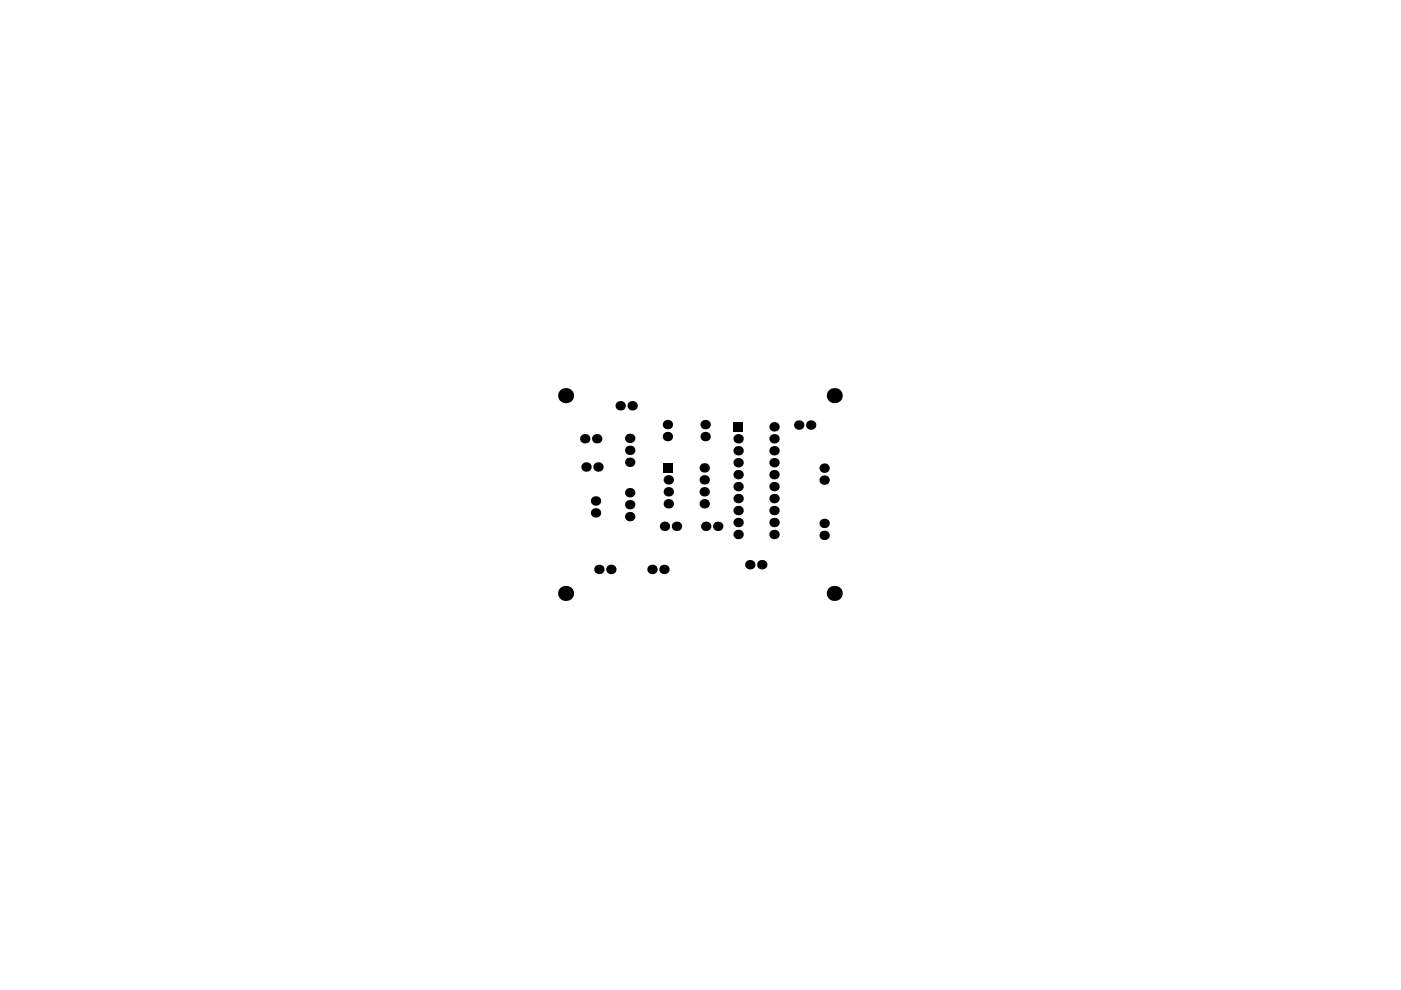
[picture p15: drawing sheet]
<svg xmlns="http://www.w3.org/2000/svg" width="297mm" height="210mm" viewBox="0 0 297 210" stroke-linecap="round" stroke-linejoin="round" font-family="sans-serif">
<g fill="#000">
<circle cx="119.9" cy="83.9" r="1.6"/>
<circle cx="124" cy="93" r="1"/>
<circle cx="124.2" cy="99" r="1"/>
<circle cx="126.5" cy="93" r="1"/>
<circle cx="126.8" cy="99" r="1"/>
<circle cx="131.5" cy="86" r="1"/>
<circle cx="133.5" cy="95.5" r="1"/>
<circle cx="133.5" cy="92.9" r="1"/>
<circle cx="133.5" cy="98" r="1"/>
<circle cx="134" cy="86" r="1"/>
<circle cx="141.5" cy="90" r="1"/>
<circle cx="141.5" cy="92.6" r="1"/>
<circle cx="149.3" cy="99.2" r="1"/>
<circle cx="149.5" cy="92.6" r="1"/>
<circle cx="149.5" cy="90" r="1"/>
<circle cx="156.5" cy="95.6" r="1"/>
<circle cx="156.5" cy="98.1" r="1"/>
<circle cx="156.5" cy="93" r="1"/>
<circle cx="164.1" cy="95.6" r="1"/>
<circle cx="164.1" cy="98.1" r="1"/>
<circle cx="164.1" cy="90.5" r="1"/>
<circle cx="164.1" cy="93" r="1"/>
<circle cx="169.3" cy="90.1" r="1"/>
<circle cx="171.9" cy="90.1" r="1"/>
<circle cx="174.7" cy="99.3" r="1"/>
<circle cx="176.9" cy="83.9" r="1.6"/>
<circle cx="126.3" cy="108.7" r="1"/>
<circle cx="126.3" cy="106.2" r="1"/>
<circle cx="133.5" cy="109.5" r="1"/>
<circle cx="133.5" cy="107" r="1"/>
<circle cx="133.5" cy="104.5" r="1"/>
<circle cx="140.9" cy="111.6" r="1"/>
<circle cx="141.7" cy="104.3" r="1"/>
<circle cx="141.7" cy="101.7" r="1"/>
<circle cx="141.7" cy="106.8" r="1"/>
<circle cx="143.4" cy="111.6" r="1"/>
<circle cx="149.3" cy="101.7" r="1"/>
<circle cx="149.3" cy="106.8" r="1"/>
<circle cx="149.3" cy="104.3" r="1"/>
<circle cx="149.6" cy="111.6" r="1"/>
<circle cx="152.2" cy="111.6" r="1"/>
<circle cx="156.5" cy="103.2" r="1"/>
<circle cx="156.5" cy="108.2" r="1"/>
<circle cx="156.5" cy="105.7" r="1"/>
<circle cx="156.5" cy="113.3" r="1"/>
<circle cx="156.5" cy="110.8" r="1"/>
<circle cx="156.5" cy="100.6" r="1"/>
<circle cx="159" cy="119.7" r="1"/>
<circle cx="161.5" cy="119.7" r="1"/>
<circle cx="164.1" cy="108.2" r="1"/>
<circle cx="164.1" cy="110.8" r="1"/>
<circle cx="164.1" cy="103.2" r="1"/>
<circle cx="164.1" cy="100.6" r="1"/>
<circle cx="164.1" cy="113.3" r="1"/>
<circle cx="164.1" cy="105.7" r="1"/>
<circle cx="174.7" cy="111" r="1"/>
<circle cx="174.7" cy="113.5" r="1"/>
<circle cx="174.7" cy="101.8" r="1"/>
<circle cx="119.9" cy="125.8" r="1.6"/>
<circle cx="127" cy="120.7" r="1"/>
<circle cx="129.5" cy="120.7" r="1"/>
<circle cx="138.2" cy="120.7" r="1"/>
<circle cx="140.8" cy="120.7" r="1"/>
<circle cx="176.9" cy="125.8" r="1.6"/>
</g>
<g fill="#000">
<path d="M140.7 98.2h2v2h-2z" fill-rule="evenodd"/>
<path d="M155.5 89.5h2v2h-2z" fill-rule="evenodd"/>
</g>
</svg>
